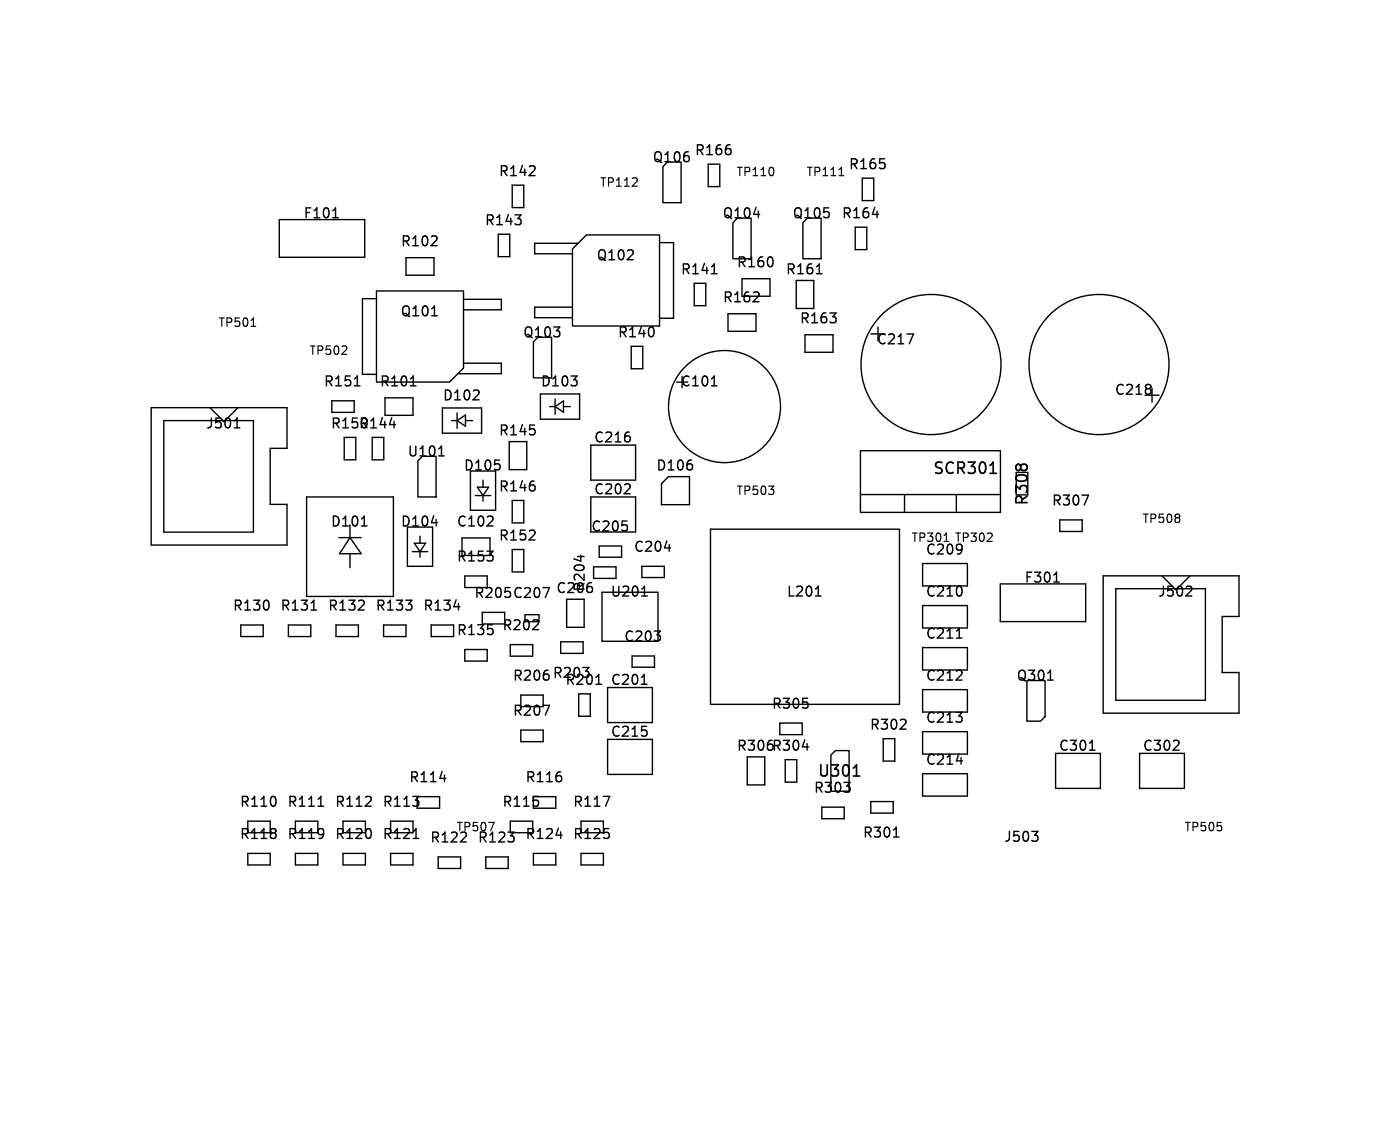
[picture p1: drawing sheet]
<svg xmlns="http://www.w3.org/2000/svg" width="100mm" height="80mm" viewBox="0 0 100 80" stroke-linecap="round" stroke-linejoin="round" font-family="sans-serif">
<defs><g id="words">
<g font-size="1.1">
<text x="66.6" y="34">SCR301</text>
<text x="73.6" y="36.2" transform="rotate(-90 73.6 36.2)">R308</text>
<text x="58.3" y="55.6">U301</text>
</g>
<g font-size="1">
<text x="46.6" y="11.7">Q106</text>
<text x="49.6" y="11.2">R166</text>
<text x="21.6" y="15.7">F101</text>
<text x="28.6" y="17.7">R102</text>
<text x="34.6" y="16.2">R143</text>
<text x="35.6" y="12.7">R142</text>
<text x="51.6" y="15.7">Q104</text>
<text x="56.6" y="15.7">Q105</text>
<text x="60.1" y="15.7">R164</text>
<text x="60.6" y="12.2">R165</text>
<text x="28.6" y="22.7">Q101</text>
<text x="42.6" y="18.7">Q102</text>
<text x="48.6" y="19.7">R141</text>
<text x="51.6" y="21.7">R162</text>
<text x="52.6" y="19.2">R160</text>
<text x="56.1" y="19.7">R161</text>
<text x="57.1" y="23.2">R163</text>
<text x="23.1" y="27.7">R151</text>
<text x="27.1" y="27.7">R101</text>
<text x="31.6" y="28.7">D102</text>
<text x="37.3" y="24.2">Q103</text>
<text x="38.6" y="27.7">D103</text>
<text x="44.1" y="24.2">R140</text>
<text x="48.6" y="27.7">C101</text>
<text x="62.6" y="24.7">C217</text>
<text x="79.6" y="28.3">C218</text>
<text x="14.7" y="30.7">J501</text>
<text x="23.6" y="30.7">R150R144</text>
<text x="29.1" y="32.7">U101</text>
<text x="33.1" y="33.7">D105</text>
<text x="35.6" y="35.2">R146</text>
<text x="35.6" y="31.2">R145</text>
<text x="42.4" y="35.4">C202</text>
<text x="42.4" y="31.7">C216</text>
<text x="46.8" y="33.7">D106</text>
<text x="23.6" y="37.7">D101</text>
<text x="28.6" y="37.7">D104</text>
<text x="32.6" y="37.7">C102</text>
<text x="32.6" y="40.2">R153</text>
<text x="35.6" y="38.7">R152</text>
<text x="42.2" y="38.1">C205</text>
<text x="45.2" y="39.5">C204</text>
<text x="66.1" y="39.7">C209</text>
<text x="73.1" y="41.7">F301</text>
<text x="75.1" y="36.2">R307</text>
<text x="16.6" y="43.7">R130</text>
<text x="20" y="43.7">R131</text>
<text x="23.4" y="43.7">R132</text>
<text x="26.8" y="43.7">R133</text>
<text x="30.2" y="43.7">R134</text>
<text x="32.6" y="45.5">R135</text>
<text x="33.8" y="42.8">R205 C207</text>
<text x="35.8" y="45.1">R202</text>
<text x="39.7" y="42.5">C206</text>
<text x="41.9" y="42.3" transform="rotate(-90 41.9 42.3)">R204</text>
<text x="43.6" y="42.7">U201</text>
<text x="44.5" y="45.9">C203</text>
<text x="56.1" y="42.7">L201</text>
<text x="66.1" y="45.7">C211</text>
<text x="66.1" y="42.7">C210</text>
<text x="82.7" y="42.7">J502</text>
<text x="36.6" y="48.7">R206 R203</text>
<text x="36.6" y="51.2">R207</text>
<text x="40.3" y="49">R201</text>
<text x="43.6" y="49">C201</text>
<text x="43.6" y="52.7">C215</text>
<text x="52.6" y="53.7">R306 R304</text>
<text x="55.1" y="50.7">R305</text>
<text x="62.1" y="52.2">R302</text>
<text x="66.1" y="48.7">C212</text>
<text x="66.1" y="51.7">C213</text>
<text x="72.6" y="48.7">Q301</text>
<text x="75.6" y="53.7">C301</text>
<text x="81.6" y="53.7">C302</text>
<text x="17.1" y="57.7">R110</text>
<text x="20.5" y="57.7">R111</text>
<text x="23.9" y="57.7">R112</text>
<text x="27.3" y="57.7">R113</text>
<text x="29.2" y="56">R114</text>
<text x="35.8" y="57.7">R115</text>
<text x="37.5" y="56">R116</text>
<text x="40.9" y="57.7">R117</text>
<text x="58.1" y="56.7">R303</text>
<text x="61.6" y="59.9">R301</text>
<text x="66.1" y="54.7">C214</text>
<text x="17.1" y="60">R118</text>
<text x="20.5" y="60">R119</text>
<text x="23.9" y="60">R120</text>
<text x="27.3" y="60">R121</text>
<text x="30.7" y="60.3">R122</text>
<text x="34.1" y="60.3">R123</text>
<text x="37.5" y="60">R124</text>
<text x="40.9" y="60">R125</text>
<text x="71.7" y="60.2">J503</text>
</g>
<g font-size=".8">
<text x="42.8" y="13.4">TP112</text>
<text x="52.6" y="12.7">TP110</text>
<text x="57.6" y="12.7">TP111</text>
<text x="15.6" y="23.4">TP501</text>
<text x="22.1" y="25.4">TP502</text>
<text x="52.6" y="35.4">TP503</text>
<text x="65.1" y="38.8">TP301</text>
<text x="68.2" y="38.8">TP302</text>
<text x="81.6" y="37.4">TP508</text>
<text x="32.6" y="59.4">TP507</text>
<text x="84.6" y="59.4">TP505</text>
</g>
</g></defs>
<g fill="none" stroke="#000" stroke-width=".1">
<path d="M19.9 15.7h6.1v2.7h-6.1zM23.8 15.5h.4M29 18.4h2v1.2h-2zM30.8 17.5h.4M31.2 16.9v.2M35.6 16.7h.8v1.6h-.8zM36.6 13.2h.8v1.6h-.8zM36.8 15.3h.4l-.2 .3M37.2 15.7v.3M37.8 12.5h.4M38.2 11.9v.2M40.9 17.8l1-1h5.2v6.5h-6.2z"/>
<path d="M41.3 17.4h-3.1v.7h2.7M44.8 18.5h.4M45.2 17.9v.2M47.1 17.3h1v5.4h-1M47.7 11.6h.9v2.9h-1.3v-2.6zM50.6 11.7h.8v1.6h-.8zM50.8 19.5h.4M52.2 10.7v.3M52.7 15.6h.9v2.9h-1.3v-2.6zM53 19.9h2v1.2h-2zM53.8 15.3h.5M55.2 18.5v.4"/>
<path d="M57.7 15.6h.9v2.9h-1.3v-2.6zM58.3 19.5h.4M61.1 16.2h.8v1.6h-.8zM61.6 12.7h.8v1.6h-.8zM62.3 15.3h.4M63.2 11.7v.3M10.8 29.1h9.7v2.9h-1.2v4h1.2v2.9h-9.7zM11.7 30h6.4v8h-6.4zM15 29.1l1 1 1-1M16.7 30.5h.4M16.9 29.9v-.1v.7M21.9 35.5h6.2v7.1h-6.2z"/>
<path d="M23.7 28.6h1.6v.8h-1.6zM24.2 38.4h1.6M24.6 31.2h.8v1.6h-.8zM25 38.4l.8 1.1h-1.6zM25 37.5v.9M25 39.5v1M25.3 27.5h.4M25.8 37.5h.4M26.6 31.2h.8v1.6h-.8zM26.9 20.8h6.2v5.5l-1 1h-5.2zM26.9 21.3h-1v5.4h1M27.5 28.4h2v1.2h-2z"/>
<path d="M27.8 30.3h.4M29.1 37.6h1.8v2.8h-1.8zM29.3 27.5h.4M29.4 39.4h1.1M29.6 38.8h.8l-.4 .6zM30 38.3v.5M30 39.4v.4M30.2 32.6h.9v2.9h-1.2v-2.6zM30.8 37.3h.4M30.8 22.5h.4M31.3 32.5h.4M31.5 31.9v-.1v.7"/>
<path d="M31.6 29.1h2.8v1.8h-2.8zM32.2 30h.5M32.7 29.5v1.1M32.7 30l.5-.4v.8zM33 38.4h2v1.2h-2zM33.1 25.9h2.7v.8h-3.1M33.1 21.4h2.7v.7h-2.7M33.2 30h.5M33.6 33.6h1.8v2.8h-1.8zM33.8 28.5h.4M33.9 35.4h1.2M34.1 34.8h.8l-.4 .6z"/>
<path d="M34.2 27.9v.2M34.5 34.3v.5M34.5 35.4v.4M34.8 37.5h.4M34.8 39.3h.4l-.2 .3M35.2 36.9v.2M35.2 39.7v.3M35.7 33.2v.3M36.4 31.5v2h1.2v-2M36.6 35.7h.8v1.6h-.8zM36.6 39.2h.8v1.6h-.8zM37.8 38.5h.4"/>
<path d="M38.2 30.7v.3M38.2 34.7v.3M38.2 37.9v.2M38.4 24.1h1v2.9h-1.3v-2.6zM38.6 28.1h2.8v1.8h-2.8zM39.2 29h.4M39.6 28.5v1.1M39.6 29l.7-.4v.8zM40.3 29h.4M40.8 26.8h.4l-.2 .3M40.9 21.9h-2.7v.8h2.7M41.2 27.2v.3"/>
<path d="M41.5 39.6v.4M42.2 35.5h3.2v2.5h-3.2zM42.2 31.8h3.2v2.5h-3.2zM42.8 39h1.6v.8h-1.6zM44.6 35.2h.4M44.8 37.5v.3M45 34.6v.2M45 31.2v.3M45.1 24.7h.8v1.6h-.8zM46.7 23.5v.4M47.5 39.1h.4M47.7 34l-.5 .5v1.5h2v-2"/>
<path d="M49.4 33.2v.3M49.6 20.2h.8v1.6h-.8zM50.7 37.8h13.5v12.5h-13.5zM50.8 27.5h.4M52 22.4h2v1.2h-2zM53.8 21.5h.4M54.2 20.9v.2M56.9 20v2h1.2v-2M57.5 23.9h2v1.2h-2zM59.3 22.3h.4l-.2 .3M59.7 22.7v.3M61.5 32.2h10v4.4h-10z"/>
<path d="M61.5 35.3h10M62.2 23.8h1M62.7 23.3v1M64.6 35.3v1.3M64.8 23.8h.4l-.3 .7M68.3 35.3v1.3M68.7 39v.4M68.7 39.1v.1M75.7 37.1h1.6v.8h-1.6zM77.3 35.3h.4l-.2 .7M81.8 28.2h1M82.2 27.5v.2"/>
<path d="M82.2 27.8v.3M82.3 27.7v1M17.2 44.6h1.6v.8h-1.6zM17.7 58.6h1.6v.8h-1.6zM19.2 43v.4M19.7 57v.4M19.7 59.2v.2M19.7 59.5v.3M20.6 44.6h1.6v.8h-1.6zM21.1 58.6h1.6v.8h-1.6zM22.2 43.5h.4M22.7 57.5h.4"/>
<path d="M23.1 59.2v.5M23.1 59.4v.1M24 44.6h1.6v.8h-1.6zM24.5 58.6h1.6v.8h-1.6zM25.6 43.5h.4M26 42.9v.2M26.1 57.5h.4M26.5 56.9v.2M26.5 59.3v.4M27.4 44.6h1.6v.8h-1.6zM27.9 58.6h1.6v.8h-1.6zM29 42.8h.4l-.2 .3"/>
<path d="M29.4 43.2v.3M29.5 56.8h.4l-.2 .3M29.5 59.8h.4M29.8 56.9h1.6v.8h-1.6M29.9 57.2v.3M31.4 55.6h.4M32.4 44.6h-1.6v.8h1.6M32.4 43.3h.5M33.2 41.1h1.6v.8h-1.6zM33.2 46.4h1.6v.8h-1.6zM34.4 43.7h1.6v.8h-1.6zM35.2 44.9v.3"/>
<path d="M36.3 59.4h.4l-.2 .3M36.4 58.6h1.7v.8h-1.7zM36.4 46h1.7v.8h-1.7zM36.7 59.7v.3M37.2 49.6h1.6v.8h-1.6zM37.2 52.1h1.6v.8h-1.6zM37.5 43.9h1v.5h-1zM38 44.9h.5M38.1 56.9h1.6v.8h-1.6M38.4 44.3v.2M38.4 57.2v.3M38.8 41.9h.4l-.3 .7"/>
<path d="M38.8 50.3h.4l-.3 .7M39.7 59.6h.5M40 45.8h1.7v.8h-1.7zM40.1 55.4v.3M40.5 42.8v2h1.2v-2M41.3 49.5h.9v1.6h-.9zM41.5 58.6h1.6v.8h-1.6zM41.6 47.6h.5l-.3 .3M42 48h.1M42.3 41.9v.3M42.4 40.5h1.6v.8h-1.6zM42.6 48.8h.4"/>
<path d="M43 42.3h4v3.5h-4zM43.1 56.8h.5l-.4 .7M43.4 49.1h3.2v2.5h-3.2zM43.4 52.8h3.2v2.5h-3.2zM43.5 59.5v.3M45.1 46.8h1.6v.8h-1.6zM45.8 48.8h.4M45.8 42.5h.4M45.9 40.4h1.5v.8h-1.5zM46 41.9v-.1v.7M46.2 52.2v.3M46.7 45h.5l-.3 .3"/>
<path d="M47.1 45.4v.3M53.4 54v2h1.2v-2M55.7 51.6h1.6v.8h-1.6zM56.1 54.2h.8v1.6h-.8zM57.3 53.3h.4M57.7 50.2v.3M58.2 42.5h.4M58.7 57.6h1.6v.8h-1.6zM59.7 53.6h.9v2.9h-1.2v-2.6zM60.7 56.2v.3M60.7 55.8l-.2 .3M62.2 57.2h1.6v.8h-1.6z"/>
<path d="M63.1 52.7h.8v1.6h-.8zM63.8 59.7h.4M64.3 52h.4M64.7 51.4v.2M65.9 55.2h3.2v1.6h-3.2zM65.9 49.2h3.2v1.6h-3.2zM65.9 46.2h3.2v1.6h-3.2zM65.9 40.2h3.2v1.6h-3.2zM65.9 43.2h3.2v1.6h-3.2zM65.9 52.2h3.2v1.6h-3.2zM68.3 48.5h.4M68.3 45.5h.4"/>
<path d="M68.3 54.3h.5M68.7 42v.4M68.7 47.9v.2M68.7 51.2v.3M68.7 50.8l-.2 .3M71.5 41.7h6v2.7h-6zM73.3 48.6h1.3v2.5l-.3 .4h-1zM73.7 59.3h.4l-.2 .3M74.1 59.6v.1v.3M74.8 48.5h.4M75.3 41.5h.4M75.4 53.8h3.2v2.5h-3.2z"/>
<path d="M77.8 53.5h.4M78.8 41.1h9.7v2.9h-1.2v4h1.2v2.9h-9.7zM79.7 42h6.4v8h-6.4zM81.4 53.8h3.2v2.5h-3.2zM83 41.1l1 1 1-1M83.8 53.5h.4M84.2 52.9v.2M85 41.8l.1 .2v.1l-.4 .4h.4M17.7 60.9h1.6v.8h-1.6zM21.1 60.9h1.6v.8h-1.6zM24.5 60.9h1.6v.8h-1.6zM27.9 60.9h1.6v.8h-1.6z"/>
<path d="M31.3 61.2h1.6v.8h-1.6zM32.9 60.1h.4M34.7 61.2h1.6v.8h-1.6zM38.1 60.9h1.6v.8h-1.6zM41.5 60.9h1.6v.8h-1.6z"/>
<circle cx="51.7" cy="29" r="4"/>
<circle cx="66.5" cy="26" r="5"/>
<circle cx="78.5" cy="26" r="5"/>
</g>
<path d="M45.1 13.3h.4M45.5 12.7v.2M59.9 12.5h.4M17.9 23.3h.4M24.4 25.3h.4M24.7 24.7v.2M67.4 38.6h.4M70.5 38.6h.4M70.8 38.1v.2M34.9 58.7h.4l-.3 .6" fill="none" stroke="#000" stroke-width=".08"/>
<path d="M70.7 33.8h.5M72.6 33.2h.2M73 33.2h.3M61 55.4h.4M61.1 54.7l.1-.1v.8" fill="none" stroke="#000" stroke-width=".12"/>
<use href="#words"/>
</svg>
